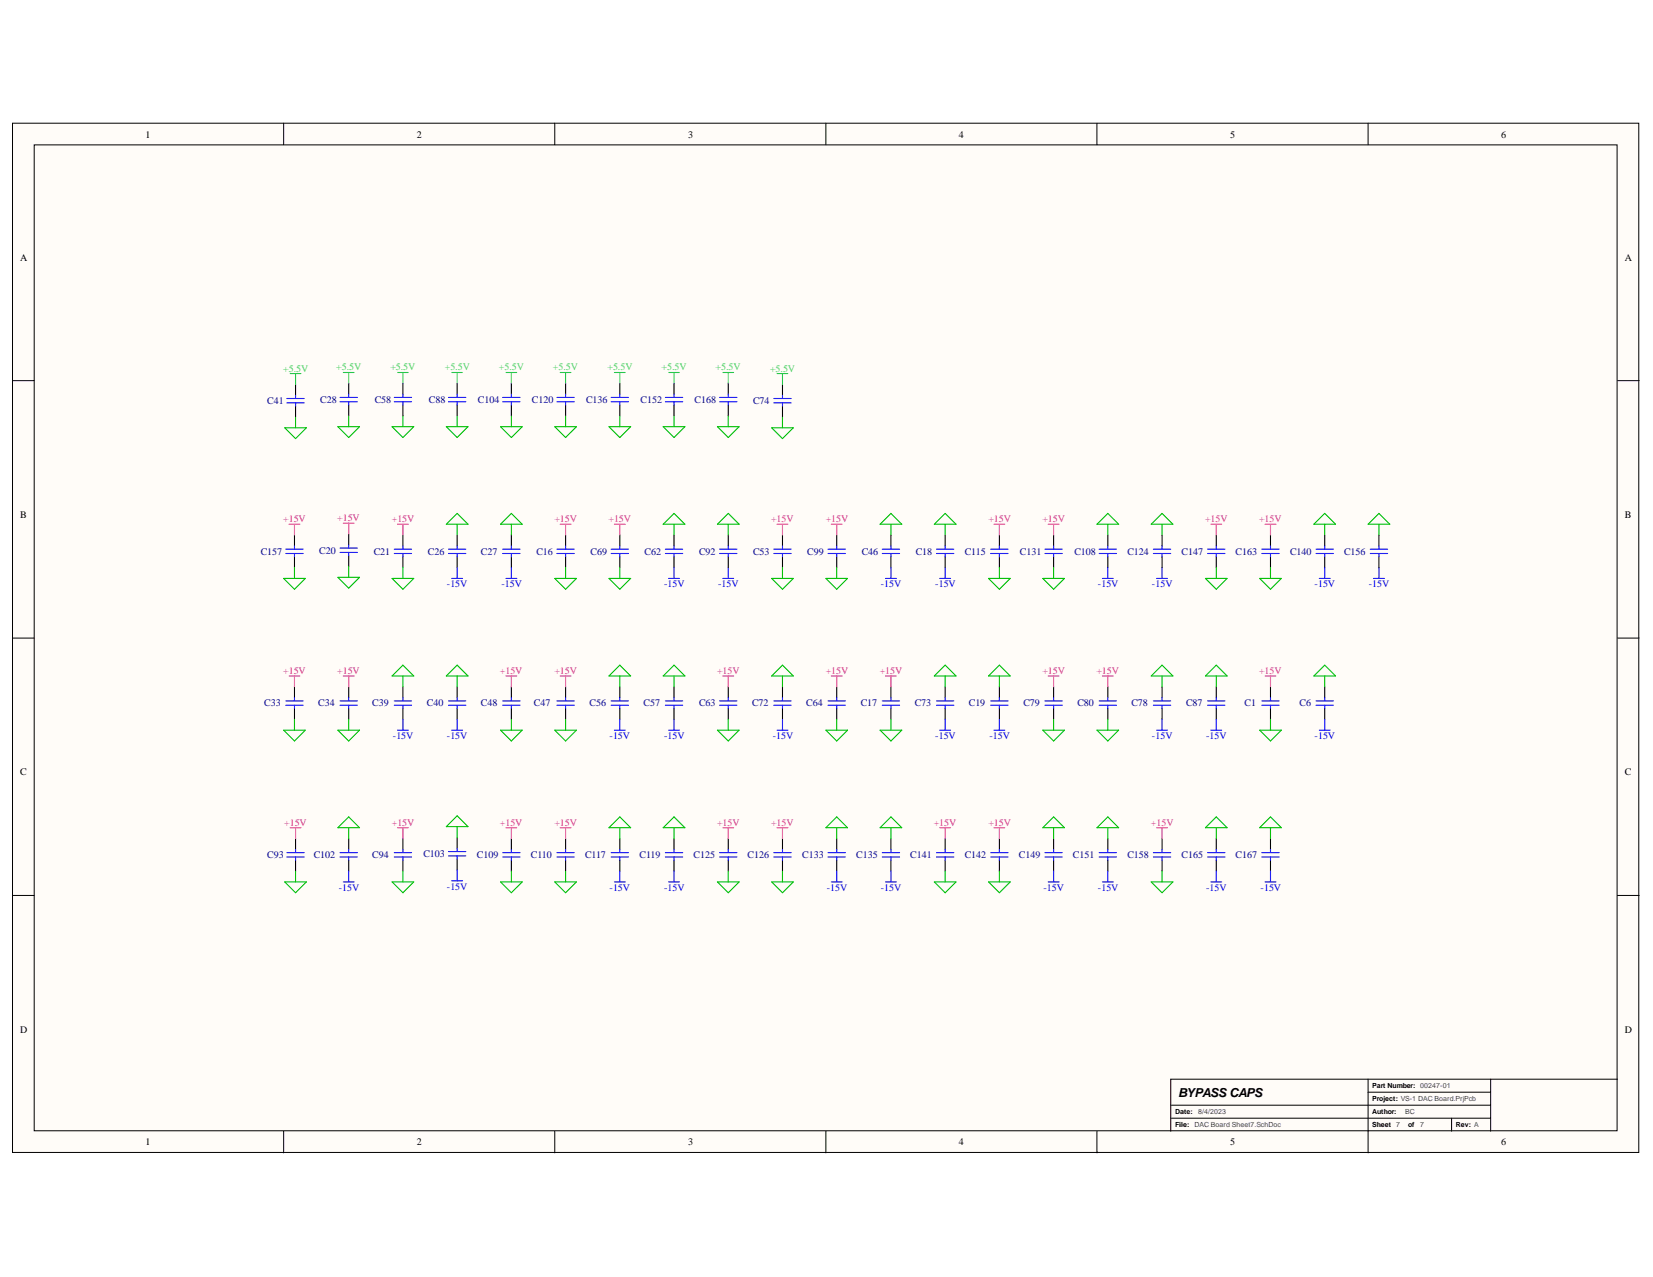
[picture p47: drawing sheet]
<svg xmlns="http://www.w3.org/2000/svg" width="279mm" height="216mm" viewBox="0 0 279 216" stroke-linecap="round" stroke-linejoin="round" font-family="sans-serif">
<defs><g id="words">
<text font-size="2.1" x="199.2" y="185.5">BYPASS CAPS</text>
<g font-size="1.7">
<text x="24.6" y="23.3">1</text>
<text x="70.5" y="23.3">2</text>
<text x="116.3" y="23.3">3</text>
<text x="162.1" y="23.3">4</text>
<text x="207.9" y="23.3">5</text>
<text x="253.8" y="23.3">6</text>
<text x="3.4" y="44.1">A</text>
<text x="274.7" y="44.1">A</text>
<text x="3.4" y="87.6">B</text>
<text x="274.7" y="87.6">B</text>
<text x="3.4" y="131.1">C</text>
<text x="274.7" y="131.1">C</text>
<text x="3.4" y="174.6">D</text>
<text x="274.7" y="174.6">D</text>
<text x="24.6" y="193.6">1</text>
<text x="70.5" y="193.6">2</text>
<text x="116.3" y="193.6">3</text>
<text x="162.1" y="193.6">4</text>
<text x="207.9" y="193.6">5</text>
<text x="253.8" y="193.6">6</text>
</g>
<g font-size="1.7" fill="#00bfbf">
<text x="47.9" y="62.8">+5.5V</text>
<text x="56.8" y="62.6">+5.5V</text>
<text x="66" y="62.6">+5.5V</text>
<text x="75.2" y="62.6">+5.5V</text>
<text x="84.3" y="62.6">+5.5V</text>
<text x="93.5" y="62.6">+5.5V</text>
<text x="102.7" y="62.6">+5.5V</text>
<text x="111.8" y="62.6">+5.5V</text>
<text x="121" y="62.6">+5.5V</text>
<text x="130.2" y="62.8">+5.5V</text>
</g>
<g font-size="1.7" fill="#000080">
<text x="45.2" y="68.3">C41</text>
<text x="54.1" y="68.1">C28</text>
<text x="63.4" y="68.1">C58</text>
<text x="72.5" y="68.1">C88</text>
<text x="80.8" y="68.1">C104</text>
<text x="89.9" y="68.1">C120</text>
<text x="99.1" y="68.1">C136</text>
<text x="108.3" y="68.1">C152</text>
<text x="117.4" y="68.1">C168</text>
<text x="127.3" y="68.3">C74</text>
<text x="44.1" y="93.8">C157</text>
<text x="54" y="93.6">C20</text>
<text x="63.2" y="93.8">C21</text>
<text x="72.3" y="93.8">C26</text>
<text x="81.3" y="93.8">C27</text>
<text x="90.7" y="93.8">C16</text>
<text x="99.8" y="93.8">C69</text>
<text x="108.9" y="93.8">C62</text>
<text x="118.2" y="93.8">C92</text>
<text x="127.3" y="93.8">C53</text>
<text x="136.4" y="93.8">C99</text>
<text x="145.7" y="93.8">C46</text>
<text x="154.8" y="93.8">C18</text>
<text x="163.1" y="93.8">C115</text>
<text x="172.4" y="93.8">C131</text>
<text x="181.6" y="93.8">C108</text>
<text x="190.6" y="93.8">C124</text>
<text x="199.7" y="93.8">C147</text>
<text x="208.8" y="93.8">C163</text>
<text x="218.1" y="93.8">C140</text>
<text x="227.2" y="93.8">C156</text>
<text x="44.7" y="119.4">C33</text>
<text x="53.8" y="119.4">C34</text>
<text x="62.9" y="119.4">C39</text>
<text x="72.2" y="119.4">C40</text>
<text x="81.3" y="119.4">C48</text>
<text x="90.3" y="119.4">C47</text>
<text x="99.6" y="119.4">C56</text>
<text x="108.8" y="119.4">C57</text>
<text x="118.2" y="119.4">C63</text>
<text x="127.1" y="119.4">C72</text>
<text x="136.3" y="119.4">C64</text>
<text x="145.5" y="119.4">C17</text>
<text x="154.6" y="119.4">C73</text>
<text x="163.8" y="119.4">C19</text>
<text x="173" y="119.4">C79</text>
<text x="182.1" y="119.4">C80</text>
<text x="191.2" y="119.4">C78</text>
<text x="200.5" y="119.4">C87</text>
<text x="210.4" y="119.4">C1</text>
<text x="219.7" y="119.4">C6</text>
<text x="45.2" y="145.1">C93</text>
<text x="53" y="145.1">C102</text>
<text x="62.9" y="145.1">C94</text>
<text x="71.6" y="144.9">C103</text>
<text x="80.6" y="145.1">C109</text>
<text x="89.7" y="145.1">C110</text>
<text x="98.9" y="145.1">C117</text>
<text x="108.1" y="145.1">C119</text>
<text x="117.2" y="145.1">C125</text>
<text x="126.4" y="145.1">C126</text>
<text x="135.6" y="145.1">C133</text>
<text x="144.7" y="145.1">C135</text>
<text x="153.9" y="145.1">C141</text>
<text x="163.1" y="145.1">C142</text>
<text x="172.2" y="145.1">C149</text>
<text x="181.4" y="145.1">C151</text>
<text x="190.6" y="145.1">C158</text>
<text x="199.7" y="145.1">C165</text>
<text x="208.8" y="145.1">C167</text>
</g>
<g font-size="1.7" fill="#db3381">
<text x="47.9" y="88.3">+15V</text>
<text x="57" y="88.1">+15V</text>
<text x="66.2" y="88.3">+15V</text>
<text x="93.7" y="88.3">+15V</text>
<text x="102.9" y="88.3">+15V</text>
<text x="130.3" y="88.3">+15V</text>
<text x="139.6" y="88.3">+15V</text>
<text x="167.1" y="88.3">+15V</text>
<text x="176.2" y="88.3">+15V</text>
<text x="203.7" y="88.3">+15V</text>
<text x="212.8" y="88.3">+15V</text>
<text x="47.9" y="113.9">+15V</text>
<text x="57" y="113.9">+15V</text>
<text x="84.5" y="113.9">+15V</text>
<text x="93.7" y="113.9">+15V</text>
<text x="121.2" y="113.9">+15V</text>
<text x="139.6" y="113.9">+15V</text>
<text x="148.7" y="113.9">+15V</text>
<text x="176.2" y="113.9">+15V</text>
<text x="185.3" y="113.9">+15V</text>
<text x="212.8" y="113.9">+15V</text>
<text x="48" y="139.6">+15V</text>
<text x="66.2" y="139.6">+15V</text>
<text x="84.5" y="139.6">+15V</text>
<text x="93.7" y="139.6">+15V</text>
<text x="121.2" y="139.6">+15V</text>
<text x="130.3" y="139.6">+15V</text>
<text x="157.8" y="139.6">+15V</text>
<text x="167.1" y="139.6">+15V</text>
<text x="194.5" y="139.6">+15V</text>
</g>
<g font-size="1.7" fill="#00f">
<text x="75.5" y="99.3">-15V</text>
<text x="84.8" y="99.3">-15V</text>
<text x="112.2" y="99.3">-15V</text>
<text x="121.4" y="99.3">-15V</text>
<text x="148.9" y="99.3">-15V</text>
<text x="158.1" y="99.3">-15V</text>
<text x="185.6" y="99.3">-15V</text>
<text x="194.7" y="99.3">-15V</text>
<text x="222.2" y="99.3">-15V</text>
<text x="231.3" y="99.3">-15V</text>
<text x="66.4" y="124.9">-15V</text>
<text x="75.5" y="124.9">-15V</text>
<text x="103" y="124.9">-15V</text>
<text x="112.2" y="124.9">-15V</text>
<text x="130.6" y="124.9">-15V</text>
<text x="158.1" y="124.9">-15V</text>
<text x="167.2" y="124.9">-15V</text>
<text x="194.7" y="124.9">-15V</text>
<text x="203.9" y="124.9">-15V</text>
<text x="222.2" y="124.9">-15V</text>
<text x="57.3" y="150.6">-15V</text>
<text x="75.5" y="150.4">-15V</text>
<text x="103" y="150.6">-15V</text>
<text x="112.2" y="150.6">-15V</text>
<text x="139.7" y="150.6">-15V</text>
<text x="148.9" y="150.6">-15V</text>
<text x="176.4" y="150.6">-15V</text>
<text x="185.6" y="150.6">-15V</text>
<text x="203.9" y="150.6">-15V</text>
<text x="213.1" y="150.6">-15V</text>
</g>
<g font-size="1.2">
<text x="231.9" y="184">Part Number: 00247-01</text>
<text x="198.6" y="188.4">Date:</text>
<text x="198.6" y="190.6">File:</text>
<text x="231.9" y="190.6">Sheet</text>
<text x="231.9" y="188.3">Author:</text>
<text x="231.9" y="186.2">Project: VS-1 DAC Board.PrjPcb</text>
<text x="238" y="190.6">of</text>
<text x="246.1" y="190.6">Rev: A</text>
</g>
<g font-size="1.2" fill="#434343">
<text x="201.9" y="190.6">DAC Board Sheet7.SchDoc</text>
<text x="202.5" y="188.4">8/4/2023</text>
<text x="236" y="190.6">7</text>
<text x="237.5" y="188.3">BC</text>
<text x="240.1" y="190.6">7</text>
</g>
</g></defs>
<g fill="#fffcf8" stroke="#000" stroke-width=".17">
<path d="M2.1 20.8h274.9v174h-274.9z"/>
<path d="M5.8 24.5h267.5v166.7h-267.5z"/>
</g>
<g fill="none" stroke="#000" stroke-width=".17">
<path d="M47.9 20.8v3.7M93.8 20.8v3.7M139.6 20.8v3.7M185.4 20.8v3.7M231.2 20.8v3.7M2.1 64.4h3.7M273.4 64.4h3.7M2.1 107.9h3.7M273.4 107.9h3.7M2.1 151.4h3.7M273.4 151.4h3.7M47.9 191.3v3.6"/>
<path d="M93.8 191.3v3.6M139.6 191.3v3.6M185.4 191.3v3.6M197.9 189.1h54.1M197.9 186.9h54.1M231.2 182.5v12.4M231.2 184.7h20.8M245.4 189.1v2.2M252 182.5h-54.1v8.8M273.4 182.5h-21.4v8.8"/>
</g>
<g fill="none" stroke="#000" stroke-width=".18">
<path d="M50 65v1.8M50 68.7v1.8M58.9 64.8v1.8M58.9 68.5v1.8M68.1 64.8v1.8M68.1 68.5v1.8M77.3 64.8v1.8M77.3 68.5v1.8M86.4 64.8v1.8M86.4 68.5v1.8M95.6 64.8v1.8M95.6 68.5v1.8"/>
<path d="M104.8 64.8v1.8M104.8 68.5v1.8M113.9 64.8v1.8M113.9 68.5v1.8M123.1 64.8v1.8M123.1 68.5v1.8M132.3 65v1.8M132.3 68.7v1.8M49.8 90.5v1.8M49.8 94.1v1.9M58.9 90.3v1.8M58.9 93.9v1.9"/>
<path d="M68.1 90.5v1.8M68.1 94.1v1.9M77.3 90.5v1.8M77.3 94.1v1.9M86.4 90.5v1.8M86.4 94.1v1.9M95.6 90.5v1.8M95.6 94.1v1.9M104.8 90.5v1.8M104.8 94.1v1.9M113.9 90.5v1.8M113.9 94.1v1.9"/>
<path d="M123.1 90.5v1.8M123.1 94.1v1.9M132.3 90.5v1.8M132.3 94.1v1.9M141.4 90.5v1.8M141.4 94.1v1.9M150.6 90.5v1.8M150.6 94.1v1.9M159.8 90.5v1.8M159.8 94.1v1.9M168.9 90.5v1.8M168.9 94.1v1.9"/>
<path d="M178.1 90.5v1.8M178.1 94.1v1.9M187.3 90.5v1.8M187.3 94.1v1.9M196.4 90.5v1.8M196.4 94.1v1.9M205.6 90.5v1.8M205.6 94.1v1.9M214.7 90.5v1.8M214.7 94.1v1.9M223.9 90.5v1.8M223.9 94.1v1.9"/>
<path d="M233.1 90.5v1.8M233.1 94.1v1.9M49.8 116.1v1.9M49.8 119.8v1.8M58.9 116.1v1.9M58.9 119.8v1.8M68.1 116.1v1.9M68.1 119.8v1.8M77.3 116.1v1.9M77.3 119.8v1.8M86.4 116.1v1.9M86.4 119.8v1.8"/>
<path d="M95.6 116.1v1.9M95.6 119.8v1.8M104.8 116.1v1.9M104.8 119.8v1.8M113.9 116.1v1.9M113.9 119.8v1.8M123.1 116.1v1.9M123.1 119.8v1.8M132.3 116.1v1.9M132.3 119.8v1.8M141.4 116.1v1.9M141.4 119.8v1.8"/>
<path d="M150.6 116.1v1.9M150.6 119.8v1.8M159.8 116.1v1.9M159.8 119.8v1.8M168.9 116.1v1.9M168.9 119.8v1.8M178.1 116.1v1.9M178.1 119.8v1.8M187.3 116.1v1.9M187.3 119.8v1.8M196.4 116.1v1.9M196.4 119.8v1.8"/>
<path d="M205.6 116.1v1.9M205.6 119.8v1.8M214.7 116.1v1.9M214.7 119.8v1.8M223.9 116.1v1.9M223.9 119.8v1.8M50 141.8v1.8M50 145.4v1.9M58.9 141.8v1.8M58.9 145.4v1.9M68.1 141.8v1.8M68.1 145.4v1.9"/>
<path d="M77.3 141.6v1.8M77.3 145.3v1.8M86.4 141.8v1.8M86.4 145.4v1.9M95.6 141.8v1.8M95.6 145.4v1.9M104.8 141.8v1.8M104.8 145.4v1.9M113.9 141.8v1.8M113.9 145.4v1.9M123.1 141.8v1.8M123.1 145.4v1.9"/>
<path d="M132.3 141.8v1.8M132.3 145.4v1.9M141.4 141.8v1.8M141.4 145.4v1.9M150.6 141.8v1.8M150.6 145.4v1.9M159.8 141.8v1.8M159.8 145.4v1.9M168.9 141.8v1.8M168.9 145.4v1.9M178.1 141.8v1.8M178.1 145.4v1.9"/>
<path d="M187.3 141.8v1.8M187.3 145.4v1.9M196.4 141.8v1.8M196.4 145.4v1.9M205.6 141.8v1.8M205.6 145.4v1.9M214.7 141.8v1.8M214.7 145.4v1.9"/>
</g>
<g fill="none" stroke="#00f" stroke-width=".18">
<path d="M48.5 68.1h2.9M48.5 67.4h2.9M50 66.8v.6M50 68.1v.6M57.5 67.9h2.9M57.5 67.2h2.9M58.9 66.6v.6M58.9 67.9v.6M66.6 67.9h3M66.6 67.2h3M68.1 66.6v.6M68.1 67.9v.6"/>
<path d="M75.8 67.9h2.9M75.8 67.2h2.9M77.3 66.6v.6M77.3 67.9v.6M85 67.9h2.9M85 67.2h2.9M86.4 66.6v.6M86.4 67.9v.6M94.1 67.9h3M94.1 67.2h3M95.6 66.6v.6M95.6 67.9v.6"/>
<path d="M103.3 67.9h2.9M103.3 67.2h2.9M104.8 66.6v.6M104.8 67.9v.6M112.5 67.9h2.9M112.5 67.2h2.9M113.9 66.6v.6M113.9 67.9v.6M121.6 67.9h3M121.6 67.2h3M123.1 66.6v.6M123.1 67.9v.6"/>
<path d="M130.8 68.1h2.9M130.8 67.4h2.9M132.3 66.8v.6M132.3 68.1v.6M48.3 93.6h2.9M48.3 92.8h2.9M49.8 92.3v.5M49.8 93.6v.5M57.5 93.4h2.9M57.5 92.7h2.9M58.9 92.1v.6M58.9 93.4v.5"/>
<path d="M66.6 93.6h3M66.6 92.8h3M68.1 92.3v.5M68.1 93.6v.5M75.8 93.6h2.9M75.8 92.8h2.9M76.4 97.8h1.8M77.3 92.3v.5M77.3 93.6v.5M77.3 96v1.8M85 93.6h2.9M85 92.8h2.9"/>
<path d="M85.5 97.8h1.9M86.4 92.3v.5M86.4 93.6v.5M86.4 96v1.8M94.1 93.6h3M94.1 92.8h3M95.6 92.3v.5M95.6 93.6v.5M103.3 93.6h2.9M103.3 92.8h2.9M104.8 92.3v.5M104.8 93.6v.5"/>
<path d="M112.5 93.6h2.9M112.5 92.8h2.9M113 97.8h1.8M113.9 92.3v.5M113.9 93.6v.5M113.9 96v1.8M121.6 93.6h3M121.6 92.8h3M122.2 97.8h1.8M123.1 92.3v.5M123.1 93.6v.5M123.1 96v1.8"/>
<path d="M130.8 93.6h2.9M130.8 92.8h2.9M132.3 92.3v.5M132.3 93.6v.5M140 93.6h2.9M140 92.8h2.9M141.4 92.3v.5M141.4 93.6v.5M149.1 93.6h3M149.1 92.8h3M149.7 97.8h1.8M150.6 92.3v.5"/>
<path d="M150.6 93.6v.5M150.6 96v1.8M158.3 93.6h2.9M158.3 92.8h2.9M158.8 97.8h1.9M159.8 92.3v.5M159.8 93.6v.5M159.8 96v1.8M167.5 93.6h2.9M167.5 92.8h2.9M168.9 92.3v.5M168.9 93.6v.5"/>
<path d="M176.6 93.6h3M176.6 92.8h3M178.1 92.3v.5M178.1 93.6v.5M185.8 93.6h2.9M185.8 92.8h2.9M186.3 97.8h1.9M187.3 92.3v.5M187.3 93.6v.5M187.3 96v1.8M194.9 93.6h3M194.9 92.8h3"/>
<path d="M195.5 97.8h1.8M196.4 92.3v.5M196.4 93.6v.5M196.4 96v1.8M204.1 93.6h2.9M204.1 92.8h2.9M205.6 92.3v.5M205.6 93.6v.5M213.3 93.6h2.9M213.3 92.8h2.9M214.7 92.3v.5M214.7 93.6v.5"/>
<path d="M222.4 93.6h3M222.4 92.8h3M223 97.8h1.8M223.9 92.3v.5M223.9 93.6v.5M223.9 96v1.8M231.6 93.6h2.9M231.6 92.8h2.9M232.2 97.8h1.8M233.1 92.3v.5M233.1 93.6v.5M233.1 96v1.8"/>
<path d="M48.3 119.2h2.9M48.3 118.5h2.9M49.8 118v.5M49.8 119.2v.6M57.5 119.2h2.9M57.5 118.5h2.9M58.9 118v.5M58.9 119.2v.6M66.6 119.2h3M66.6 118.5h3M68.1 118v.5M68.1 119.2v.6"/>
<path d="M75.8 119.2h2.9M75.8 118.5h2.9M77.3 118v.5M77.3 119.2v.6M85 119.2h2.9M85 118.5h2.9M86.4 118v.5M86.4 119.2v.6M94.1 119.2h3M94.1 118.5h3M95.6 118v.5M95.6 119.2v.6"/>
<path d="M103.3 119.2h2.9M103.3 118.5h2.9M104.8 118v.5M104.8 119.2v.6M112.5 119.2h2.9M112.5 118.5h2.9M113.9 118v.5M113.9 119.2v.6M121.6 119.2h3M121.6 118.5h3M123.1 118v.5M123.1 119.2v.6"/>
<path d="M130.8 119.2h2.9M130.8 118.5h2.9M132.3 118v.5M132.3 119.2v.6M140 119.2h2.9M140 118.5h2.9M141.4 118v.5M141.4 119.2v.6M149.1 119.2h3M149.1 118.5h3M150.6 118v.5M150.6 119.2v.6"/>
<path d="M158.3 119.2h2.9M158.3 118.5h2.9M159.8 118v.5M159.8 119.2v.6M167.5 119.2h2.9M167.5 118.5h2.9M168.9 118v.5M168.9 119.2v.6M176.6 119.2h3M176.6 118.5h3M178.1 118v.5M178.1 119.2v.6"/>
<path d="M185.8 119.2h2.9M185.8 118.5h2.9M187.3 118v.5M187.3 119.2v.6M194.9 119.2h3M194.9 118.5h3M196.4 118v.5M196.4 119.2v.6M204.1 119.2h2.9M204.1 118.5h2.9M205.6 118v.5M205.6 119.2v.6"/>
<path d="M213.3 119.2h2.9M213.3 118.5h2.9M214.7 118v.5M214.7 119.2v.6M222.4 119.2h3M222.4 118.5h3M223.9 118v.5M223.9 119.2v.6M67.2 123.4h1.8M68.1 121.6v1.8M76.4 123.4h1.8M77.3 121.6v1.8"/>
<path d="M103.8 123.4h1.9M104.8 121.6v1.8M113 123.4h1.8M113.9 121.6v1.8M131.3 123.4h1.9M132.3 121.6v1.8M158.8 123.4h1.9M159.8 121.6v1.8M168 123.4h1.8M168.9 121.6v1.8M195.5 123.4h1.8M196.4 121.6v1.8"/>
<path d="M204.7 123.4h1.8M205.6 121.6v1.8M223 123.4h1.8M223.9 121.6v1.8M48.5 144.9h2.9M48.5 144.2h2.9M50 143.6v.6M50 144.9v.5M57.5 144.9h2.9M57.5 144.2h2.9M58 149.1h1.9M58.9 143.6v.6"/>
<path d="M58.9 144.9v.5M58.9 147.3v1.8M66.6 144.9h3M66.6 144.2h3M68.1 143.6v.6M68.1 144.9v.5M75.8 144.7h2.9M75.8 144h2.9M76.4 148.9h1.8M77.3 143.4v.6M77.3 144.7v.6M77.3 147.1v1.8"/>
<path d="M85 144.9h2.9M85 144.2h2.9M86.4 143.6v.6M86.4 144.9v.5M94.1 144.9h3M94.1 144.2h3M95.6 143.6v.6M95.6 144.9v.5M103.3 144.9h2.9M103.3 144.2h2.9M103.8 149.1h1.9M104.8 143.6v.6"/>
<path d="M104.8 144.9v.5M104.8 147.3v1.8M112.5 144.9h2.9M112.5 144.2h2.9M113 149.1h1.8M113.9 143.6v.6M113.9 144.9v.5M113.9 147.3v1.8M121.6 144.9h3M121.6 144.2h3M123.1 143.6v.6M123.1 144.9v.5"/>
<path d="M130.8 144.9h2.9M130.8 144.2h2.9M132.3 143.6v.6M132.3 144.9v.5M140 144.9h2.9M140 144.2h2.9M140.5 149.1h1.8M141.4 143.6v.6M141.4 144.9v.5M141.4 147.3v1.8M149.1 144.9h3M149.1 144.2h3"/>
<path d="M149.7 149.1h1.8M150.6 143.6v.6M150.6 144.9v.5M150.6 147.3v1.8M158.3 144.9h2.9M158.3 144.2h2.9M159.8 143.6v.6M159.8 144.9v.5M167.5 144.9h2.9M167.5 144.2h2.9M168.9 143.6v.6M168.9 144.9v.5"/>
<path d="M176.6 144.9h3M176.6 144.2h3M177.2 149.1h1.8M178.1 143.6v.6M178.1 144.9v.5M178.1 147.3v1.8M185.8 144.9h2.9M185.8 144.2h2.9M186.3 149.1h1.9M187.3 143.6v.6M187.3 144.9v.5M187.3 147.3v1.8"/>
<path d="M194.9 144.9h3M194.9 144.2h3M196.4 143.6v.6M196.4 144.9v.5M204.1 144.9h2.9M204.1 144.2h2.9M204.7 149.1h1.8M205.6 143.6v.6M205.6 144.9v.5M205.6 147.3v1.8M213.3 144.9h2.9M213.3 144.2h2.9"/>
<path d="M213.8 149.1h1.9M214.7 143.6v.6M214.7 144.9v.5M214.7 147.3v1.8"/>
</g>
<g fill="none" stroke="#db3381" stroke-width=".18">
<path d="M48.9 88.6h1.8M49.8 88.6v1.9M58 88.4h1.9M58.9 88.4v1.9M67.2 88.6h1.8M68.1 88.6v1.9M94.7 88.6h1.8M95.6 88.6v1.9M103.8 88.6h1.9M104.8 88.6v1.9M131.3 88.6h1.9M132.3 88.6v1.9"/>
<path d="M140.5 88.6h1.8M141.4 88.6v1.9M168 88.6h1.8M168.9 88.6v1.9M177.2 88.6h1.8M178.1 88.6v1.9M204.7 88.6h1.8M205.6 88.6v1.9M213.8 88.6h1.9M214.7 88.6v1.9M48.9 114.3h1.8M49.8 114.3v1.8"/>
<path d="M58 114.3h1.9M58.9 114.3v1.8M85.5 114.3h1.9M86.4 114.3v1.8M94.7 114.3h1.8M95.6 114.3v1.8M122.2 114.3h1.8M123.1 114.3v1.8M140.5 114.3h1.8M141.4 114.3v1.8M149.7 114.3h1.8M150.6 114.3v1.8"/>
<path d="M177.2 114.3h1.8M178.1 114.3v1.8M186.3 114.3h1.9M187.3 114.3v1.8M213.8 114.3h1.9M214.7 114.3v1.8M49 139.9h1.9M50 139.9v1.9M67.2 139.9h1.8M68.1 139.9v1.9M85.5 139.9h1.9M86.4 139.9v1.9"/>
<path d="M94.7 139.9h1.8M95.6 139.9v1.9M122.2 139.9h1.8M123.1 139.9v1.9M131.3 139.9h1.9M132.3 139.9v1.9M158.8 139.9h1.9M159.8 139.9v1.9M168 139.9h1.8M168.9 139.9v1.9M195.5 139.9h1.8M196.4 139.9v1.9"/>
</g>
<g fill="none" stroke="#00bfbf" stroke-width=".18">
<path d="M49 63.2h1.9M50 63.2v1.8M58 63h1.9M58.9 63v1.8M67.2 63h1.8M68.1 63v1.8M76.4 63h1.8M77.3 63v1.8M85.5 63h1.9M86.4 63v1.8M94.7 63h1.8M95.6 63v1.8"/>
<path d="M103.8 63h1.9M104.8 63v1.8M113 63h1.8M113.9 63v1.8M122.2 63h1.8M123.1 63v1.8M131.3 63.2h1.9M132.3 63.2v1.8"/>
</g>
<g fill="none" stroke="#00bf00" stroke-width=".18">
<path d="M48.1 72.3h3.7l-1.8 1.9zM50 70.5v1.8M57.1 72.1h3.7l-1.9 1.9zM58.9 70.3v1.8M66.3 72.1h3.6l-1.8 1.9zM68.1 70.3v1.8M75.4 72.1h3.7l-1.8 1.9zM77.3 70.3v1.8M84.6 72.1h3.7l-1.9 1.9zM86.4 70.3v1.8M93.8 72.1h3.6l-1.8 1.9zM95.6 70.3v1.8"/>
<path d="M102.9 72.1h3.7l-1.8 1.9zM104.8 70.3v1.8M112.1 72.1h3.7l-1.9 1.9zM113.9 70.3v1.8M121.3 72.1h3.6l-1.8 1.9zM123.1 70.3v1.8M130.4 72.3h3.7l-1.8 1.9zM132.3 70.5v1.8M47.9 97.8h3.7l-1.8 1.8zM49.8 96v1.8M57.1 97.6h3.7l-1.9 1.8zM58.9 95.8v1.8"/>
<path d="M66.3 97.8h3.6l-1.8 1.8zM68.1 96v1.8M75.4 88.6l1.9-1.8 1.8 1.8zM77.3 88.6v1.9M84.6 88.6l1.8-1.8 1.9 1.8zM86.4 88.6v1.9M93.8 97.8h3.6l-1.8 1.8zM95.6 96v1.8M102.9 97.8h3.7l-1.8 1.8zM104.8 96v1.8M112.1 88.6l1.8-1.8 1.9 1.8zM113.9 88.6v1.9"/>
<path d="M121.3 88.6l1.8-1.8 1.8 1.8zM123.1 88.6v1.9M130.4 97.8h3.7l-1.8 1.8zM132.3 96v1.8M139.6 97.8h3.7l-1.9 1.8zM141.4 96v1.8M148.8 88.6l1.8-1.8 1.8 1.8zM150.6 88.6v1.9M157.9 88.6l1.9-1.8 1.8 1.8zM159.8 88.6v1.9M167.1 97.8h3.7l-1.9 1.8zM168.9 96v1.8"/>
<path d="M176.3 97.8h3.6l-1.8 1.8zM178.1 96v1.8M185.4 88.6l1.9-1.8 1.8 1.8zM187.3 88.6v1.9M194.6 88.6l1.8-1.8 1.8 1.8zM196.4 88.6v1.9M203.7 97.8h3.7l-1.8 1.8zM205.6 96v1.8M212.9 97.8h3.7l-1.9 1.8zM214.7 96v1.8M222.1 88.6l1.8-1.8 1.8 1.8zM223.9 88.6v1.9"/>
<path d="M231.2 88.6l1.9-1.8 1.8 1.8zM233.1 88.6v1.9M66.3 114.3l1.8-1.8 1.8 1.8zM68.1 114.3v1.8M75.4 114.3l1.9-1.8 1.8 1.8zM77.3 114.3v1.8M102.9 114.3l1.9-1.8 1.8 1.8zM104.8 114.3v1.8M112.1 114.3l1.8-1.8 1.9 1.8zM113.9 114.3v1.8M130.4 114.3l1.9-1.8 1.8 1.8zM132.3 114.3v1.8"/>
<path d="M157.9 114.3l1.9-1.8 1.8 1.8zM159.8 114.3v1.8M167.1 114.3l1.8-1.8 1.9 1.8zM168.9 114.3v1.8M194.6 114.3l1.8-1.8 1.8 1.8zM196.4 114.3v1.8M203.7 114.3l1.9-1.8 1.8 1.8zM205.6 114.3v1.8M222.1 114.3l1.8-1.8 1.8 1.8zM223.9 114.3v1.8M47.9 123.4h3.7l-1.8 1.9zM49.8 121.6v1.8"/>
<path d="M57.1 123.4h3.7l-1.9 1.9zM57.1 139.9l1.8-1.8 1.9 1.8zM58.9 121.6v1.8M58.9 139.9v1.9M75.4 139.8l1.9-1.9 1.8 1.9zM77.3 139.8v1.8M84.6 123.4h3.7l-1.9 1.9zM86.4 121.6v1.8M93.8 123.4h3.6l-1.8 1.9zM95.6 121.6v1.8M102.9 139.9l1.9-1.8 1.8 1.8zM104.8 139.9v1.9"/>
<path d="M112.1 139.9l1.8-1.8 1.9 1.8zM113.9 139.9v1.9M121.3 123.4h3.6l-1.8 1.9zM123.1 121.6v1.8M139.6 123.4h3.7l-1.9 1.9zM139.6 139.9l1.8-1.8 1.9 1.8zM141.4 121.6v1.8M141.4 139.9v1.9M148.8 123.4h3.6l-1.8 1.9zM148.8 139.9l1.8-1.8 1.8 1.8zM150.6 121.6v1.8M150.6 139.9v1.9"/>
<path d="M176.3 123.4h3.6l-1.8 1.9zM176.3 139.9l1.8-1.8 1.8 1.8zM178.1 121.6v1.8M178.1 139.9v1.9M185.4 123.4h3.7l-1.8 1.9zM185.4 139.9l1.9-1.8 1.8 1.8zM187.3 121.6v1.8M187.3 139.9v1.9M203.7 139.9l1.9-1.8 1.8 1.8zM205.6 139.9v1.9M212.9 123.4h3.7l-1.9 1.9zM212.9 139.9l1.8-1.8 1.9 1.8z"/>
<path d="M214.7 121.6v1.8M214.7 139.9v1.9M48.1 149.1h3.7l-1.8 1.8zM50 147.3v1.8M66.3 149.1h3.6l-1.8 1.8zM68.1 147.3v1.8M84.6 149.1h3.7l-1.9 1.8zM86.4 147.3v1.8M93.8 149.1h3.6l-1.8 1.8zM95.6 147.3v1.8M121.3 149.1h3.6l-1.8 1.8zM123.1 147.3v1.8"/>
<path d="M130.4 149.1h3.7l-1.8 1.8zM132.3 147.3v1.8M157.9 149.1h3.7l-1.8 1.8zM159.8 147.3v1.8M167.1 149.1h3.7l-1.9 1.8zM168.9 147.3v1.8M194.6 149.1h3.6l-1.8 1.8zM196.4 147.3v1.8"/>
</g>
<use href="#words"/>
</svg>
